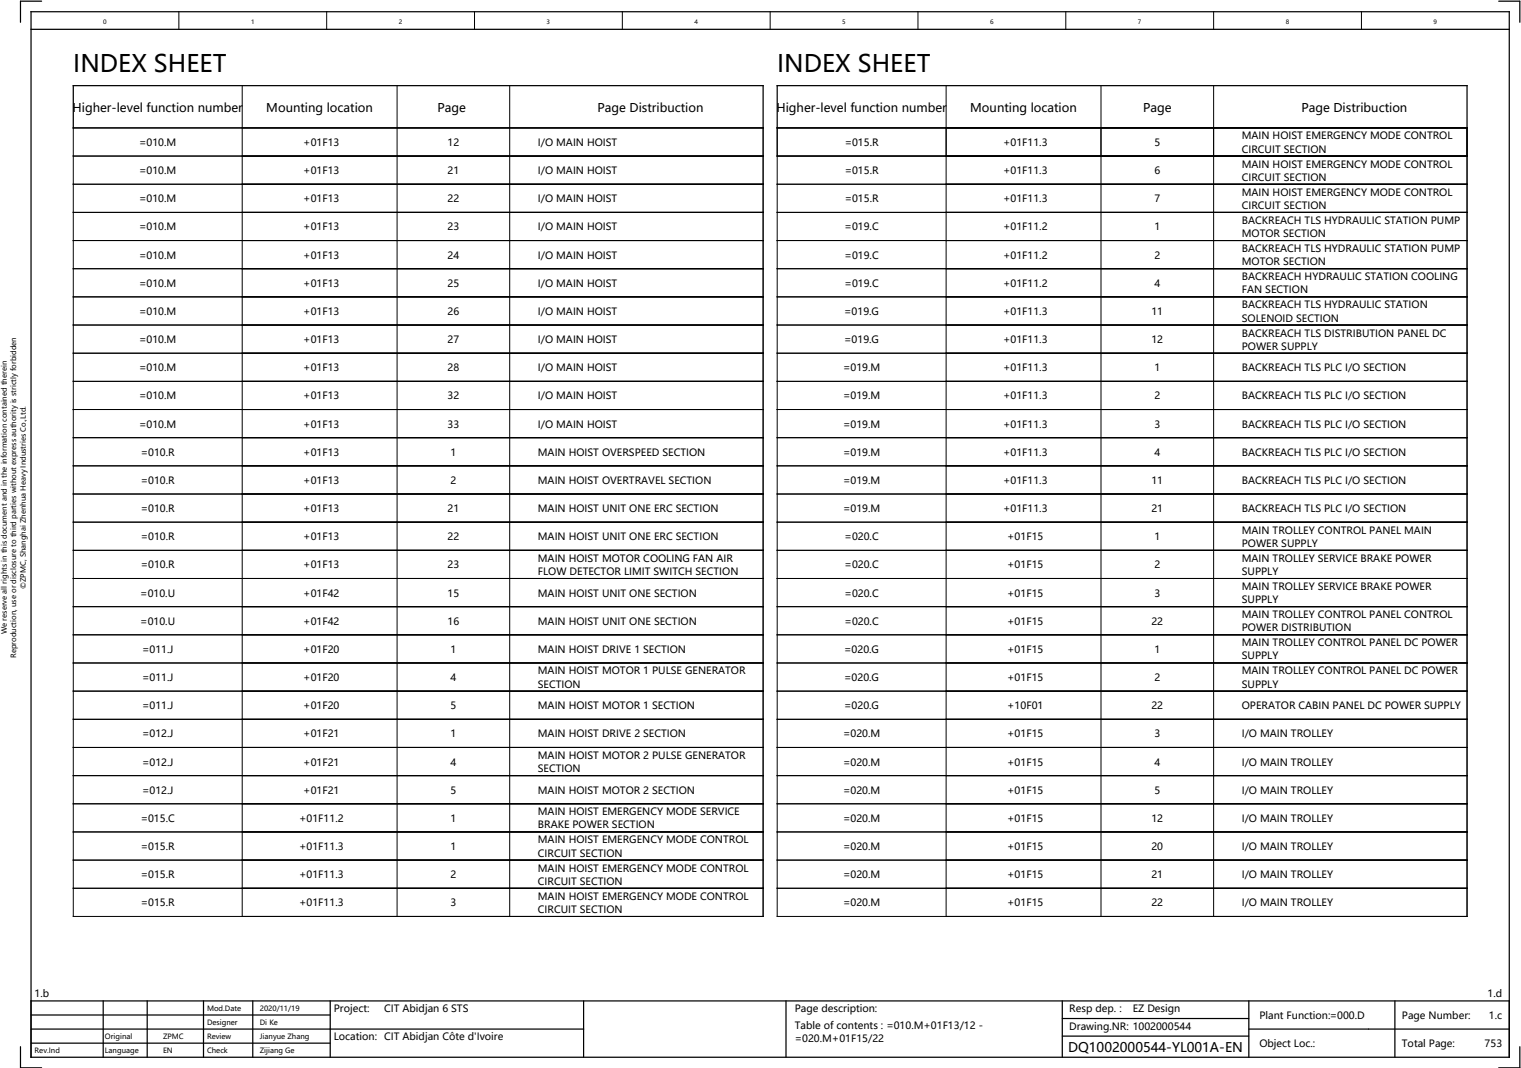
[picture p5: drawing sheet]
<svg xmlns="http://www.w3.org/2000/svg" width="432mm" height="303mm" viewBox="0 0 432 303" stroke-linecap="round" stroke-linejoin="round" font-family="sans-serif">
<defs><g id="words">
<g font-size="6.8">
<text x="20.8" y="20.3">INDEX SHEET</text>
<text x="220.8" y="20.3">INDEX SHEET</text>
</g>
<text font-size="3.8" x="303.5" y="298.8">DQ1002000544-YL001A-EN</text>
<g font-size="3.4">
<text x="20.6" y="31.7">Higher-level function number</text>
<text x="75.7" y="31.7">Mounting location</text>
<text x="124.3" y="31.7">Page</text>
<text x="169.8" y="31.7">Page Distribuction</text>
<text x="220.6" y="31.7">Higher-level function number</text>
<text x="275.7" y="31.7">Mounting location</text>
<text x="324.8" y="31.7">Page</text>
<text x="369.8" y="31.7">Page Distribuction</text>
</g>
<g font-size="2.8">
<text x="39.5" y="41.5">=010.M</text>
<text x="86.2" y="41.5">+01F13</text>
<text x="127.2" y="41.5">12</text>
<text x="152.8" y="41.5">I/O MAIN HOIST</text>
<text x="240" y="41.5">=015.R</text>
<text x="285" y="41.5">+01F11.3</text>
<text x="328" y="41.5">5</text>
<text x="352.8" y="39.6">MAIN HOIST EMERGENCY MODE CONTROL</text>
<text x="352.8" y="43.3">CIRCUIT SECTION</text>
<text x="352.8" y="47.6">MAIN HOIST EMERGENCY MODE CONTROL</text>
<text x="39.5" y="49.5">=010.M</text>
<text x="86.2" y="49.5">+01F13</text>
<text x="127.2" y="49.5">21</text>
<text x="152.8" y="49.5">I/O MAIN HOIST</text>
<text x="240" y="49.5">=015.R</text>
<text x="285" y="49.5">+01F11.3</text>
<text x="328" y="49.5">6</text>
<text x="352.8" y="51.3">CIRCUIT SECTION</text>
<text x="39.5" y="57.5">=010.M</text>
<text x="86.2" y="57.5">+01F13</text>
<text x="127.2" y="57.5">22</text>
<text x="152.8" y="57.5">I/O MAIN HOIST</text>
<text x="240" y="57.5">=015.R</text>
<text x="285" y="57.5">+01F11.3</text>
<text x="328" y="57.5">7</text>
<text x="352.8" y="55.6">MAIN HOIST EMERGENCY MODE CONTROL</text>
<text x="352.8" y="59.3">CIRCUIT SECTION</text>
<text x="39.5" y="65.5">=010.M</text>
<text x="86.2" y="65.5">+01F13</text>
<text x="127.2" y="65.5">23</text>
<text x="152.8" y="65.5">I/O MAIN HOIST</text>
<text x="240" y="65.5">=019.C</text>
<text x="285" y="65.5">+01F11.2</text>
<text x="328" y="65.5">1</text>
<text x="352.8" y="63.6">BACKREACH TLS HYDRAULIC STATION PUMP</text>
<text x="352.8" y="67.3">MOTOR SECTION</text>
<text x="352.8" y="71.6">BACKREACH TLS HYDRAULIC STATION PUMP</text>
<text x="39.5" y="73.5">=010.M</text>
<text x="86.2" y="73.5">+01F13</text>
<text x="127.2" y="73.5">24</text>
<text x="152.8" y="73.5">I/O MAIN HOIST</text>
<text x="240" y="73.5">=019.C</text>
<text x="285" y="73.5">+01F11.2</text>
<text x="328" y="73.5">2</text>
<text x="352.8" y="75.3">MOTOR SECTION</text>
<text x="39.5" y="81.5">=010.M</text>
<text x="86.2" y="81.5">+01F13</text>
<text x="127.2" y="81.5">25</text>
<text x="152.8" y="81.5">I/O MAIN HOIST</text>
<text x="240" y="81.5">=019.C</text>
<text x="285" y="81.5">+01F11.2</text>
<text x="328" y="81.5">4</text>
<text x="352.8" y="79.6">BACKREACH HYDRAULIC STATION COOLING</text>
<text x="352.8" y="83.3">FAN SECTION</text>
<text x="39.5" y="89.5">=010.M</text>
<text x="86.2" y="89.5">+01F13</text>
<text x="127.2" y="89.5">26</text>
<text x="152.8" y="89.5">I/O MAIN HOIST</text>
<text x="239.9" y="89.5">=019.G</text>
<text x="285" y="89.5">+01F11.3</text>
<text x="327.2" y="89.5">11</text>
<text x="352.8" y="87.6">BACKREACH TLS HYDRAULIC STATION</text>
<text x="352.8" y="91.3">SOLENOID SECTION</text>
<text x="352.8" y="95.6">BACKREACH TLS DISTRIBUTION PANEL DC</text>
<text x="39.5" y="97.5">=010.M</text>
<text x="86.2" y="97.5">+01F13</text>
<text x="127.2" y="97.5">27</text>
<text x="152.8" y="97.5">I/O MAIN HOIST</text>
<text x="239.9" y="97.5">=019.G</text>
<text x="285" y="97.5">+01F11.3</text>
<text x="327.2" y="97.5">12</text>
<text x="352.8" y="99.3">POWER SUPPLY</text>
<text x="39.5" y="105.5">=010.M</text>
<text x="86.2" y="105.5">+01F13</text>
<text x="127.2" y="105.5">28</text>
<text x="152.8" y="105.5">I/O MAIN HOIST</text>
<text x="239.5" y="105.5">=019.M</text>
<text x="285" y="105.5">+01F11.3</text>
<text x="328" y="105.5">1</text>
<text x="352.8" y="105.5">BACKREACH TLS PLC I/O SECTION</text>
<text x="39.5" y="113.5">=010.M</text>
<text x="86.2" y="113.5">+01F13</text>
<text x="127.2" y="113.5">32</text>
<text x="152.8" y="113.5">I/O MAIN HOIST</text>
<text x="239.5" y="113.5">=019.M</text>
<text x="285" y="113.5">+01F11.3</text>
<text x="328" y="113.5">2</text>
<text x="352.8" y="113.5">BACKREACH TLS PLC I/O SECTION</text>
<text x="39.5" y="121.5">=010.M</text>
<text x="86.2" y="121.5">+01F13</text>
<text x="127.2" y="121.5">33</text>
<text x="152.8" y="121.5">I/O MAIN HOIST</text>
<text x="239.5" y="121.5">=019.M</text>
<text x="285" y="121.5">+01F11.3</text>
<text x="328" y="121.5">3</text>
<text x="352.8" y="121.5">BACKREACH TLS PLC I/O SECTION</text>
<text x="40" y="129.5">=010.R</text>
<text x="86.2" y="129.5">+01F13</text>
<text x="128" y="129.5">1</text>
<text x="152.8" y="129.5">MAIN HOIST OVERSPEED SECTION</text>
<text x="239.5" y="129.5">=019.M</text>
<text x="285" y="129.5">+01F11.3</text>
<text x="328" y="129.5">4</text>
<text x="352.8" y="129.5">BACKREACH TLS PLC I/O SECTION</text>
<text x="40" y="137.5">=010.R</text>
<text x="86.2" y="137.5">+01F13</text>
<text x="128" y="137.5">2</text>
<text x="152.8" y="137.5">MAIN HOIST OVERTRAVEL SECTION</text>
<text x="239.5" y="137.5">=019.M</text>
<text x="285" y="137.5">+01F11.3</text>
<text x="327.2" y="137.5">11</text>
<text x="352.8" y="137.5">BACKREACH TLS PLC I/O SECTION</text>
<text x="40" y="145.5">=010.R</text>
<text x="86.2" y="145.5">+01F13</text>
<text x="127.2" y="145.5">21</text>
<text x="152.8" y="145.5">MAIN HOIST UNIT ONE ERC SECTION</text>
<text x="239.5" y="145.5">=019.M</text>
<text x="285" y="145.5">+01F11.3</text>
<text x="327.2" y="145.5">21</text>
<text x="352.8" y="145.5">BACKREACH TLS PLC I/O SECTION</text>
<text x="40" y="153.5">=010.R</text>
<text x="86.2" y="153.5">+01F13</text>
<text x="127.2" y="153.5">22</text>
<text x="152.8" y="153.5">MAIN HOIST UNIT ONE ERC SECTION</text>
<text x="240" y="153.5">=020.C</text>
<text x="286.2" y="153.5">+01F15</text>
<text x="328" y="153.5">1</text>
<text x="352.8" y="151.6">MAIN TROLLEY CONTROL PANEL MAIN</text>
<text x="352.8" y="155.3">POWER SUPPLY</text>
<text x="40" y="161.5">=010.R</text>
<text x="86.2" y="161.5">+01F13</text>
<text x="127.2" y="161.5">23</text>
<text x="152.8" y="159.6">MAIN HOIST MOTOR COOLING FAN AIR</text>
<text x="240" y="161.5">=020.C</text>
<text x="286.2" y="161.5">+01F15</text>
<text x="328" y="161.5">2</text>
<text x="352.8" y="159.6">MAIN TROLLEY SERVICE BRAKE POWER</text>
<text x="152.8" y="163.3">FLOW DETECTOR LIMIT SWITCH SECTION</text>
<text x="352.8" y="163.3">SUPPLY</text>
<text x="352.8" y="167.6">MAIN TROLLEY SERVICE BRAKE POWER</text>
<text x="39.9" y="169.5">=010.U</text>
<text x="86.2" y="169.5">+01F42</text>
<text x="127.2" y="169.5">15</text>
<text x="152.8" y="169.5">MAIN HOIST UNIT ONE SECTION</text>
<text x="240" y="169.5">=020.C</text>
<text x="286.2" y="169.5">+01F15</text>
<text x="328" y="169.5">3</text>
<text x="352.8" y="171.3">SUPPLY</text>
<text x="39.9" y="177.5">=010.U</text>
<text x="86.2" y="177.5">+01F42</text>
<text x="127.2" y="177.5">16</text>
<text x="152.8" y="177.5">MAIN HOIST UNIT ONE SECTION</text>
<text x="240" y="177.5">=020.C</text>
<text x="286.2" y="177.5">+01F15</text>
<text x="327.2" y="177.5">22</text>
<text x="352.8" y="175.6">MAIN TROLLEY CONTROL PANEL CONTROL</text>
<text x="352.8" y="179.3">POWER DISTRIBUTION</text>
<text x="40.4" y="185.5">=011.J</text>
<text x="86.2" y="185.5">+01F20</text>
<text x="128" y="185.5">1</text>
<text x="152.8" y="185.5">MAIN HOIST DRIVE 1 SECTION</text>
<text x="239.9" y="185.5">=020.G</text>
<text x="286.2" y="185.5">+01F15</text>
<text x="328" y="185.5">1</text>
<text x="352.8" y="183.6">MAIN TROLLEY CONTROL PANEL DC POWER</text>
<text x="152.8" y="191.6">MAIN HOIST MOTOR 1 PULSE GENERATOR</text>
<text x="352.8" y="187.3">SUPPLY</text>
<text x="352.8" y="191.6">MAIN TROLLEY CONTROL PANEL DC POWER</text>
<text x="40.4" y="193.5">=011.J</text>
<text x="86.2" y="193.5">+01F20</text>
<text x="128" y="193.5">4</text>
<text x="152.8" y="195.3">SECTION</text>
<text x="239.9" y="193.5">=020.G</text>
<text x="286.2" y="193.5">+01F15</text>
<text x="328" y="193.5">2</text>
<text x="352.8" y="195.3">SUPPLY</text>
<text x="40.4" y="201.5">=011.J</text>
<text x="86.2" y="201.5">+01F20</text>
<text x="128" y="201.5">5</text>
<text x="152.8" y="201.5">MAIN HOIST MOTOR 1 SECTION</text>
<text x="239.9" y="201.5">=020.G</text>
<text x="286.2" y="201.5">+10F01</text>
<text x="327.2" y="201.5">22</text>
<text x="352.8" y="201.5">OPERATOR CABIN PANEL DC POWER SUPPLY</text>
<text x="40.4" y="209.5">=012.J</text>
<text x="86.2" y="209.5">+01F21</text>
<text x="128" y="209.5">1</text>
<text x="152.8" y="209.5">MAIN HOIST DRIVE 2 SECTION</text>
<text x="239.5" y="209.5">=020.M</text>
<text x="286.2" y="209.5">+01F15</text>
<text x="328" y="209.5">3</text>
<text x="352.8" y="209.5">I/O MAIN TROLLEY</text>
<text x="152.8" y="215.6">MAIN HOIST MOTOR 2 PULSE GENERATOR</text>
<text x="40.4" y="217.5">=012.J</text>
<text x="86.2" y="217.5">+01F21</text>
<text x="128" y="217.5">4</text>
<text x="152.8" y="219.3">SECTION</text>
<text x="239.5" y="217.5">=020.M</text>
<text x="286.2" y="217.5">+01F15</text>
<text x="328" y="217.5">4</text>
<text x="352.8" y="217.5">I/O MAIN TROLLEY</text>
<text x="40.4" y="225.5">=012.J</text>
<text x="86.2" y="225.5">+01F21</text>
<text x="128" y="225.5">5</text>
<text x="152.8" y="225.5">MAIN HOIST MOTOR 2 SECTION</text>
<text x="239.5" y="225.5">=020.M</text>
<text x="286.2" y="225.5">+01F15</text>
<text x="328" y="225.5">5</text>
<text x="352.8" y="225.5">I/O MAIN TROLLEY</text>
<text x="40" y="233.5">=015.C</text>
<text x="85" y="233.5">+01F11.2</text>
<text x="128" y="233.5">1</text>
<text x="152.8" y="231.6">MAIN HOIST EMERGENCY MODE SERVICE</text>
<text x="239.5" y="233.5">=020.M</text>
<text x="286.2" y="233.5">+01F15</text>
<text x="327.2" y="233.5">12</text>
<text x="352.8" y="233.5">I/O MAIN TROLLEY</text>
<text x="152.8" y="235.3">BRAKE POWER SECTION</text>
<text x="152.8" y="239.6">MAIN HOIST EMERGENCY MODE CONTROL</text>
<text x="40" y="241.5">=015.R</text>
<text x="85" y="241.5">+01F11.3</text>
<text x="128" y="241.5">1</text>
<text x="152.8" y="243.3">CIRCUIT SECTION</text>
<text x="239.5" y="241.5">=020.M</text>
<text x="286.2" y="241.5">+01F15</text>
<text x="327.2" y="241.5">20</text>
<text x="352.8" y="241.5">I/O MAIN TROLLEY</text>
<text x="40" y="249.5">=015.R</text>
<text x="85" y="249.5">+01F11.3</text>
<text x="128" y="249.5">2</text>
<text x="152.8" y="247.6">MAIN HOIST EMERGENCY MODE CONTROL</text>
<text x="152.8" y="251.3">CIRCUIT SECTION</text>
<text x="239.5" y="249.5">=020.M</text>
<text x="286.2" y="249.5">+01F15</text>
<text x="327.2" y="249.5">21</text>
<text x="352.8" y="249.5">I/O MAIN TROLLEY</text>
<text x="40" y="257.5">=015.R</text>
<text x="85" y="257.5">+01F11.3</text>
<text x="128" y="257.5">3</text>
<text x="152.8" y="255.6">MAIN HOIST EMERGENCY MODE CONTROL</text>
<text x="239.5" y="257.5">=020.M</text>
<text x="286.2" y="257.5">+01F15</text>
<text x="327.2" y="257.5">22</text>
<text x="352.8" y="257.5">I/O MAIN TROLLEY</text>
<text x="152.8" y="259.3">CIRCUIT SECTION</text>
<text x="9.8" y="283.3">1.b</text>
<text x="94.8" y="287.5">Project:</text>
<text x="109.2" y="287.3">CIT Abidjan 6 STS</text>
<text x="225.8" y="287.5">Page description:</text>
<text x="303.8" y="287.5">Resp dep. :</text>
<text x="321.8" y="287.5">EZ Design</text>
<text x="422.6" y="283.3">1.d</text>
<text x="225.8" y="292.3">Table of contents : =010.M+01F13/12 -</text>
<text x="303.8" y="292.5">Drawing.NR: 1002000544</text>
<text x="357.8" y="289.5">Plant Function:=000.D</text>
<text x="398.3" y="289.5">Page Number:</text>
<text x="423" y="289.5">1.c</text>
<text x="94.8" y="295.5">Location:</text>
<text x="109.2" y="295.3">CIT Abidjan Côte d'Ivoire</text>
<text x="225.8" y="296.1">=020.M+01F15/22</text>
<text x="357.8" y="297.5">Object Loc.:</text>
<text x="398.3" y="297.5">Total Page:</text>
<text x="421.8" y="297.5">753</text>
</g>
<g font-size="2">
<text x="7.3" y="167.3" transform="rotate(-90 7.3 167.3)">©ZPMC, Shanghai Zhenhua Heavy Industries Co.,Ltd.</text>
<text x="1.9" y="180.1" transform="rotate(-90 1.9 180.1)">We reserve all rights in this document and in the information contained therein</text>
<text x="4.6" y="186.9" transform="rotate(-90 4.6 186.9)">Reproduction, use or disclosure to third parties without express authority is strictly forbidden</text>
<text x="58.8" y="287.1">Mod.Date</text>
<text x="73.8" y="287.1">2020/11/19</text>
<text x="58.8" y="291.1">Designer</text>
<text x="73.8" y="291.1">Di Ke</text>
<text x="9.8" y="299.1">Rev.Ind</text>
<text x="29.8" y="299.1">Language</text>
<text x="29.8" y="295.1">Original</text>
<text x="46.3" y="299.1">EN</text>
<text x="46.3" y="295.1">ZPMC</text>
<text x="58.8" y="299.1">Check</text>
<text x="58.8" y="295.1">Review</text>
<text x="73.8" y="295.1">Jianyue Zhang</text>
<text x="73.8" y="299.1">Zijiang Ge</text>
</g>
<g font-size="1.7">
<text x="29.3" y="6.9">0</text>
<text x="71.3" y="6.9">1</text>
<text x="113.3" y="6.9">2</text>
<text x="155.3" y="6.9">3</text>
<text x="197.3" y="6.9">4</text>
<text x="239.3" y="6.9">5</text>
<text x="281.3" y="6.9">6</text>
<text x="323.3" y="6.9">7</text>
<text x="365.3" y="6.9">8</text>
<text x="407.3" y="6.9">9</text>
</g>
</g></defs>
<g fill="none" stroke="#000" stroke-width=".28">
<path d="M50.8 3.3v5M92.8 3.3v5M134.8 3.3v5M176.8 3.3v5M218.8 3.3v5M260.8 3.3v5M302.8 3.3v5M344.8 3.3v5M386.8 3.3v5M20.8 36.3h196v224h-196zM68.8 24.3v236M112.8 24.3v12"/>
<path d="M112.8 36.5v7.7M144.8 24.3v12M144.8 36.5v7.7M220.8 36.3h196v224h-196zM268.8 24.3v236M312.8 24.3v12M312.8 36.5v7.7M344.8 24.3v12M344.8 36.5v7.7M20.8 44.3h196M20.8 52.3h196M112.8 44.5v7.7"/>
<path d="M112.8 52.5v7.7M144.8 44.5v7.7M144.8 52.5v7.7M220.8 44.3h196M220.8 52.3h196M312.8 44.5v7.7M312.8 52.5v7.7M344.8 44.5v7.7M344.8 52.5v7.7M20.8 60.3h196M20.8 68.3h196M20.8 76.3h196"/>
<path d="M112.8 60.5v7.7M112.8 68.5v7.7M112.8 76.5v7.7M144.8 60.5v7.7M144.8 68.5v7.7M144.8 76.5v7.7M220.8 60.3h196M220.8 68.3h196M220.8 76.3h196M312.8 60.5v7.7M312.8 68.5v7.7M312.8 76.5v7.7"/>
<path d="M344.8 60.5v7.7M344.8 68.5v7.7M344.8 76.5v7.7M20.8 84.3h196M20.8 92.3h196M112.8 84.5v7.7M112.8 92.5v7.7M144.8 84.5v7.7M144.8 92.5v7.7M220.8 84.3h196M220.8 92.3h196M312.8 84.5v7.7"/>
<path d="M312.8 92.5v7.7M344.8 84.5v7.7M344.8 92.5v7.7M20.8 100.3h196M20.8 108.3h196M20.8 116.3h196M112.8 100.5v7.7M112.8 108.5v7.7M112.8 116.5v7.7M144.8 100.5v7.7M144.8 108.5v7.7M144.8 116.5v7.7"/>
<path d="M220.8 100.3h196M220.8 108.3h196M220.8 116.3h196M312.8 100.5v7.7M312.8 108.5v7.7M312.8 116.5v7.7M344.8 100.5v7.7M344.8 108.5v7.7M344.8 116.5v7.7M20.8 124.3h196M20.8 132.3h196M112.8 124.5v7.7"/>
<path d="M112.8 132.5v7.7M144.8 124.5v7.7M144.8 132.5v7.7M220.8 124.3h196M220.8 132.3h196M312.8 124.5v7.7M312.8 132.5v7.7M344.8 124.5v7.7M344.8 132.5v7.7M20.8 140.3h196M20.8 148.3h196M20.8 156.3h196"/>
<path d="M112.8 140.5v7.7M112.8 148.5v7.7M112.8 156.5v7.7M144.8 140.5v7.7M144.8 148.5v7.7M144.8 156.5v7.7M220.8 140.3h196M220.8 148.3h196M220.8 156.3h196M312.8 140.5v7.7M312.8 148.5v7.7M312.8 156.5v7.7"/>
<path d="M344.8 140.5v7.7M344.8 148.5v7.7M344.8 156.5v7.7M20.8 164.3h196M20.8 172.3h196M112.8 164.5v7.7M112.8 172.5v7.7M144.8 164.5v7.7M144.8 172.5v7.7M220.8 164.3h196M220.8 172.3h196M312.8 164.5v7.7"/>
<path d="M312.8 172.5v7.7M344.8 164.5v7.7M344.8 172.5v7.7M20.8 180.3h196M20.8 188.3h196M20.8 196.3h196M112.8 180.5v7.7M112.8 188.5v7.7M112.8 196.5v7.7M144.8 180.5v7.7M144.8 188.5v7.7M144.8 196.5v7.7"/>
<path d="M220.8 180.3h196M220.8 188.3h196M220.8 196.3h196M312.8 180.5v7.7M312.8 188.5v7.7M312.8 196.5v7.7M344.8 180.5v7.7M344.8 188.5v7.7M344.8 196.5v7.7M20.8 204.3h196M20.8 212.3h196M112.8 204.5v7.7"/>
<path d="M112.8 212.5v7.7M144.8 204.5v7.7M144.8 212.5v7.7M220.8 204.3h196M220.8 212.3h196M312.8 204.5v7.7M312.8 212.5v7.7M344.8 204.5v7.7M344.8 212.5v7.7M20.8 220.3h196M20.8 228.3h196M20.8 236.3h196"/>
<path d="M112.8 220.5v7.7M112.8 228.5v7.7M112.8 236.5v7.7M144.8 220.5v7.7M144.8 228.5v7.7M144.8 236.5v7.7M220.8 220.3h196M220.8 228.3h196M220.8 236.3h196M312.8 220.5v7.7M312.8 228.5v7.7M312.8 236.5v7.7"/>
<path d="M344.8 220.5v7.7M344.8 228.5v7.7M344.8 236.5v7.7M20.8 244.3h196M20.8 252.3h196M112.8 244.5v7.7M112.8 252.5v7.7M144.8 244.5v7.7M144.8 252.5v7.7M220.8 244.3h196M220.8 252.3h196M312.8 244.5v7.7"/>
<path d="M312.8 252.5v7.7M344.8 244.5v7.7M344.8 252.5v7.7"/>
</g>
<g fill="none" stroke="#000" stroke-width=".35">
<path d="M8.8 3.3h420v297h-420zM8.8 8.3h420M11.8 .3h-6v6M425.8 .3h6v6M20.8 24.3h196v12h-196zM220.8 24.3h196v12h-196zM5.8 297.3v6h6M8.8 284.3h420M8.8 292.3h157M8.8 296.3h85M8.8 288.3h85M29.3 284.3v16"/>
<path d="M41.8 284.3v16M57.8 284.3v16M71.8 284.3v16M93.8 284.3v16M165.8 284.3v16M223.3 284.3v16M301.8 284.3v16M301.8 289.3h53M301.8 294.3h53M354.8 292.3h74M354.8 284.3v16M396.3 284.3v16"/>
<path d="M431.8 297.3v6h-6"/>
</g>
<use href="#words"/>
</svg>
